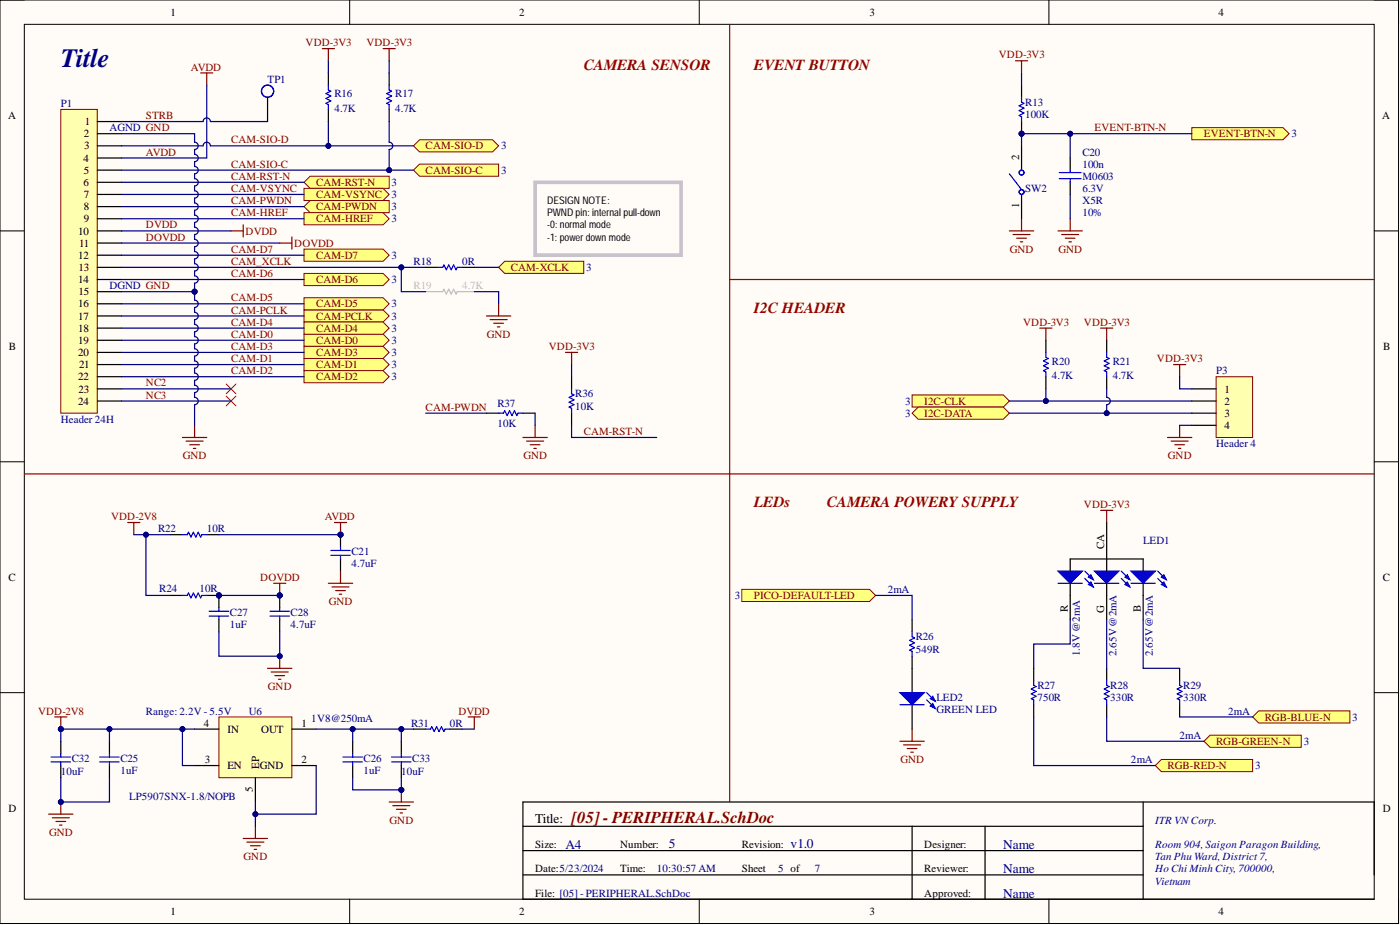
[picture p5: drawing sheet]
<svg xmlns="http://www.w3.org/2000/svg" width="292mm" height="193mm" viewBox="0 0 292 193" stroke-linecap="round" stroke-linejoin="round" font-family="sans-serif">
<defs><g id="words">
<text font-size="5.5" fill="#000080" x="12.7" y="14">Title</text>
<text font-size="3.5" fill="#800000" x="119.3" y="171.6">[05]- PERIPHERAL.SchDoc</text>
<g font-size="3.2" fill="#980000">
<text x="121.8" y="14.5">CAMERA SENSOR</text>
<text x="157.3" y="14.5">EVENT BUTTON</text>
<text x="157.3" y="65.2">I2C HEADER</text>
<text x="157.3" y="105.8">LEDs</text>
<text x="172.5" y="105.8">CAMERA POWERY SUPPLY</text>
</g>
<text font-size="2.8" x="111.6" y="171.8">Title:</text>
<g font-size="2.8" fill="#000080">
<text x="118" y="177.1">A4</text>
<text x="139.6" y="176.9">5</text>
<text x="164.9" y="176.9">v1.0</text>
<text x="209.3" y="177.1">Name</text>
<text x="209.3" y="182.2">Name</text>
<text x="209.3" y="187.3">Name</text>
</g>
<g font-size="2.3">
<text x="35.6" y="3.3">1</text>
<text x="108.3" y="3.3">2</text>
<text x="181.4" y="3.3">3</text>
<text x="254.2" y="3.3">4</text>
<text x="1.7" y="24.8">A</text>
<text x="17.5" y="28.7">2</text>
<text x="17.7" y="26.1">1</text>
<text x="288.4" y="24.8">A</text>
<text x="17.4" y="33.7">4</text>
<text x="17.6" y="31.2">3</text>
<text x="212.6" y="33.5" transform="rotate(-90 212.6 33.5)">2</text>
<text x="17.4" y="38.8">6</text>
<text x="17.5" y="36.3">5</text>
<text x="17.5" y="41.3">7</text>
<text x="17.5" y="43.9">8</text>
<text x="17.5" y="46.4">9</text>
<text x="212.6" y="43.4" transform="rotate(-90 212.6 43.4)">1</text>
<text x="16.3" y="48.9">10</text>
<text x="16.5" y="51.5">11</text>
<text x="16.3" y="54">12</text>
<text x="16.3" y="59.1">14</text>
<text x="16.4" y="56.5">13</text>
<text x="16.3" y="64.1">16</text>
<text x="16.4" y="61.6">15</text>
<text x="16.3" y="66.7">17</text>
<text x="16.3" y="69.2">18</text>
<text x="16.3" y="71.7">19</text>
<text x="1.9" y="73">B</text>
<text x="16.3" y="74.3">20</text>
<text x="16.5" y="76.8">21</text>
<text x="288.6" y="73">B</text>
<text x="16.3" y="79.3">22</text>
<text x="16.4" y="81.9">23</text>
<text x="255.5" y="81.9">1</text>
<text x="16.3" y="84.4">24</text>
<text x="255.5" y="84.4">2</text>
<text x="255.5" y="87">3</text>
<text x="255.5" y="89.5">4</text>
<text x="230.4" y="114.6" transform="rotate(-90 230.4 114.6)">CA</text>
<text x="1.8" y="121.2">C</text>
<text x="288.5" y="121.2">C</text>
<text x="222.8" y="127.8" transform="rotate(-90 222.8 127.8)">R</text>
<text x="230.4" y="127.9" transform="rotate(-90 230.4 127.9)">G</text>
<text x="238" y="127.7" transform="rotate(-90 238 127.7)">B</text>
<text x="42.5" y="151.6">4</text>
<text x="47.4" y="152.9">IN</text>
<text x="54.5" y="152.9">OUT</text>
<text x="62.9" y="151.6">1</text>
<text x="42.7" y="159.2">3</text>
<text x="47.4" y="160.5">EN</text>
<text x="54" y="160.5" transform="rotate(-90 54 160.5)">EP</text>
<text x="54.2" y="160.5">GND</text>
<text x="62.9" y="159.2">2</text>
<text x="52.8" y="165.3" transform="rotate(-90 52.8 165.3)">5</text>
<text x="1.8" y="169.3">D</text>
<text x="288.5" y="169.3">D</text>
<text x="111.6" y="176.9">Size:</text>
<text x="129.4" y="176.9">Number:</text>
<text x="154.8" y="176.9">Revision:</text>
<text x="192.8" y="176.9">Designer:</text>
<text x="111.6" y="182">Date:5/23/2024</text>
<text x="129.4" y="182">Time:</text>
<text x="154.8" y="182">Sheet</text>
<text x="192.8" y="182">Reviewer:</text>
<text x="35.6" y="190.9">1</text>
<text x="108.3" y="190.9">2</text>
<text x="111.6" y="187.1">File: [05] - PERIPHERAL.SchDoc</text>
<text x="181.4" y="190.9">3</text>
<text x="192.8" y="187.1">Approved:</text>
<text x="254.2" y="190.9">4</text>
</g>
<g font-size="2.3" fill="#800000">
<text x="63.8" y="9.6">VDD-3V3</text>
<text x="76.5" y="9.6">VDD-3V3</text>
<text x="39.8" y="14.7">AVDD</text>
<text x="208.4" y="12.2">VDD-3V3</text>
<text x="30.4" y="24.8">STRB</text>
<text x="48.2" y="29.9">CAM-SIO-D</text>
<text x="228.4" y="27.4">EVENT-BTN-N</text>
<text x="251.2" y="28.7">EVENT-BTN-N</text>
<text x="30.4" y="32.5">AVDD</text>
<text x="48.2" y="35">CAM-SIO-C</text>
<text x="88.8" y="31.2">CAM-SIO-D</text>
<text x="48.2" y="37.5">CAM-RST-N</text>
<text x="48.2" y="40.1">CAM-VSYNC</text>
<text x="66" y="38.8">CAM-RST-N</text>
<text x="66" y="41.3">CAM-VSYNC</text>
<text x="88.8" y="36.3">CAM-SIO-C</text>
<text x="30.4" y="47.7">DVDD</text>
<text x="48.2" y="42.6">CAM-PWDN</text>
<text x="48.2" y="45.1">CAM-HREF</text>
<text x="66" y="43.9">CAM-PWDN</text>
<text x="66" y="46.4">CAM-HREF</text>
<text x="30.4" y="50.2">DOVDD</text>
<text x="48.2" y="52.7">CAM-D7</text>
<text x="51.3" y="48.9">DVDD</text>
<text x="61.4" y="51.5">DOVDD</text>
<text x="210.7" y="52.7">GND</text>
<text x="220.8" y="52.7">GND</text>
<text x="48.2" y="55.3">CAM_XCLK</text>
<text x="48.2" y="57.8">CAM-D6</text>
<text x="66" y="59.1">CAM-D6</text>
<text x="66" y="54">CAM-D7</text>
<text x="106.6" y="56.5">CAM-XCLK</text>
<text x="48.2" y="62.9">CAM-D5</text>
<text x="48.2" y="65.4">CAM-PCLK</text>
<text x="66" y="64.1">CAM-D5</text>
<text x="48.2" y="67.9">CAM-D4</text>
<text x="48.2" y="70.5">CAM-D0</text>
<text x="66" y="66.7">CAM-PCLK</text>
<text x="66" y="71.7">CAM-D0</text>
<text x="66" y="69.2">CAM-D4</text>
<text x="101.6" y="70.5">GND</text>
<text x="213.5" y="67.9">VDD-3V3</text>
<text x="226.2" y="67.9">VDD-3V3</text>
<text x="48.2" y="73">CAM-D3</text>
<text x="48.2" y="75.5">CAM-D1</text>
<text x="66" y="76.8">CAM-D1</text>
<text x="66" y="74.3">CAM-D3</text>
<text x="114.5" y="73">VDD-3V3</text>
<text x="241.4" y="75.5">VDD-3V3</text>
<text x="30.4" y="80.6">NC2</text>
<text x="30.4" y="83.2">NC3</text>
<text x="48.2" y="78.1">CAM-D2</text>
<text x="66" y="79.3">CAM-D2</text>
<text x="88.8" y="85.7">CAM-PWDN</text>
<text x="192.8" y="84.4">I2C-CLK</text>
<text x="192.8" y="87">I2C-DATA</text>
<text x="38.1" y="95.8">GND</text>
<text x="109.2" y="95.8">GND</text>
<text x="121.8" y="90.8">CAM-RST-N</text>
<text x="243.7" y="95.8">GND</text>
<text x="226.2" y="106">VDD-3V3</text>
<text x="23.2" y="108.5">VDD-2V8</text>
<text x="67.7" y="108.5">AVDD</text>
<text x="54.3" y="121.2">DOVDD</text>
<text x="157.3" y="125">PICO-DEFAULT-LED</text>
<text x="68.6" y="126.2">GND</text>
<text x="55.9" y="144">GND</text>
<text x="8" y="149.1">VDD-2V8</text>
<text x="95.7" y="149.1">DVDD</text>
<text x="253.7" y="155.4">RGB-GREEN-N</text>
<text x="263.9" y="150.3">RGB-BLUE-N</text>
<text x="187.8" y="159.2">GND</text>
<text x="243.6" y="160.5">RGB-RED-N</text>
<text x="81.3" y="171.9">GND</text>
<text x="10.2" y="174.4">GND</text>
<text x="50.8" y="179.5">GND</text>
</g>
<g font-size="2.3" fill="#000080">
<text x="55.8" y="17.2">TP1</text>
<text x="12.7" y="22.3">P1</text>
<text x="69.8" y="23.3">4.7K</text>
<text x="69.8" y="20.3">R16</text>
<text x="82.5" y="23.3">4.7K</text>
<text x="82.5" y="20.3">R17</text>
<text x="213.9" y="22.1">R13</text>
<text x="22.8" y="27.4">AGND GND</text>
<text x="213.9" y="24.6">100K</text>
<text x="269.5" y="28.7">3</text>
<text x="104.5" y="31.2">3</text>
<text x="225.8" y="32.5">C20</text>
<text x="225.8" y="35">100n</text>
<text x="81.7" y="38.8">3</text>
<text x="81.7" y="41.3">3</text>
<text x="104.5" y="36.3">3</text>
<text x="213.9" y="40.1">SW2</text>
<text x="225.8" y="37.5">M0603</text>
<text x="225.8" y="40.1">6.3V</text>
<text x="81.7" y="43.9">3</text>
<text x="81.7" y="46.4">3</text>
<text x="225.8" y="42.6">X5R</text>
<text x="225.8" y="45.1">10%</text>
<text x="81.7" y="59.1">3</text>
<text x="81.7" y="54">3</text>
<text x="86.3" y="55.3">R18</text>
<text x="96.4" y="55.3">0R</text>
<text x="122.3" y="56.5">3</text>
<text x="22.8" y="60.3">DGND GND</text>
<text x="81.7" y="64.1">3</text>
<text x="81.7" y="66.7">3</text>
<text x="81.7" y="71.7">3</text>
<text x="81.7" y="69.2">3</text>
<text x="81.7" y="76.8">3</text>
<text x="81.7" y="74.3">3</text>
<text x="219.5" y="76.1">R20</text>
<text x="232.2" y="76.1">R21</text>
<text x="81.7" y="79.3">3</text>
<text x="120" y="82.9">R36</text>
<text x="219.5" y="79.1">4.7K</text>
<text x="232.2" y="79.1">4.7K</text>
<text x="253.7" y="78.1">P3</text>
<text x="12.7" y="88.2">Header 24H</text>
<text x="103.8" y="89">10K</text>
<text x="103.8" y="84.9">R37</text>
<text x="120" y="85.4">10K</text>
<text x="188.9" y="84.4">3</text>
<text x="188.9" y="87">3</text>
<text x="253.7" y="93.3">Header 4</text>
<text x="33" y="111">R22</text>
<text x="43.1" y="111">10R</text>
<text x="238.5" y="113.6">LED1</text>
<text x="73.3" y="118.4">4.7uF</text>
<text x="73.3" y="115.9">C21</text>
<text x="33.2" y="123.5">R24</text>
<text x="41.6" y="123.5">10R</text>
<text x="153.3" y="125">3</text>
<text x="185.2" y="123.7">2mA</text>
<text x="48" y="131.1">1uF</text>
<text x="48" y="128.5">C27</text>
<text x="60.6" y="131.1">4.7uF</text>
<text x="60.6" y="128.5">C28</text>
<text x="191.1" y="136.1">549R</text>
<text x="191.1" y="133.6">R26</text>
<text x="225.3" y="136.9" transform="rotate(-90 225.3 136.9)">1.8V @2mA</text>
<text x="232.9" y="136.9" transform="rotate(-90 232.9 136.9)">2.65V@2mA</text>
<text x="240.5" y="136.9" transform="rotate(-90 240.5 136.9)">2.65V@2mA</text>
<text x="216.4" y="143.7">R27</text>
<text x="231.7" y="143.7">R28</text>
<text x="246.9" y="143.7">R29</text>
<text x="30.4" y="149.1">Range: 2.2V - 5.5V</text>
<text x="51.9" y="149.1">U6</text>
<text x="195.4" y="146.3">LED2</text>
<text x="195.4" y="148.8">GREEN LED</text>
<text x="216.4" y="146.3">750R</text>
<text x="231.7" y="146.3">330R</text>
<text x="246.9" y="146.3">330R</text>
<text x="256.3" y="149.1">2mA</text>
<text x="65" y="150.6">1V8@250mA</text>
<text x="85.8" y="151.6">R31</text>
<text x="93.9" y="151.6">0R</text>
<text x="246.1" y="154.1">2mA</text>
<text x="272" y="155.4">3</text>
<text x="282.2" y="150.3">3</text>
<text x="12.7" y="161.7">10uF</text>
<text x="15" y="158.9">C32</text>
<text x="25.1" y="161.5">1uF</text>
<text x="25.1" y="158.9">C25</text>
<text x="75.9" y="161.5">1uF</text>
<text x="75.9" y="158.9">C26</text>
<text x="83.7" y="161.7">10uF</text>
<text x="86" y="158.9">C33</text>
<text x="236" y="159.2">2mA</text>
<text x="261.9" y="160.5">3</text>
<text x="27" y="166.8">LP5907SNX-1.8/NOPB</text>
<text x="241" y="171.9">ITR VNCorp.</text>
<text x="241" y="176.9">Room 904, Saigon Paragon Building,</text>
<text x="241" y="179.5">Tan Phu Ward, District 7,</text>
<text x="137" y="182">10:30:57 AM</text>
<text x="162.4" y="182">5 of</text>
<text x="170" y="182">7</text>
<text x="241" y="182">Ho Chi Minh City, 700000,</text>
<text x="241" y="184.5">Vietnam</text>
</g>
<g font-size="2.3" fill="#bfbebc">
<text x="86.3" y="60.3">R19</text>
<text x="96.4" y="60.3">4.7K</text>
</g>
<g font-size="2.2">
<text x="114.2" y="42.6">DESIGN NOTE:</text>
<text x="114.2" y="45.1">PWND pin: internal pull-down</text>
<text x="114.2" y="47.7">-0: normal mode</text>
<text x="114.2" y="50.2">-1: power down mode</text>
</g>
</g></defs>
<path d="M0 0h291.8v192.7h-291.8z" fill-rule="evenodd" fill="#fffcf8"/>
<path d="M0 0h291.8v192.7h-291.8z" fill="none" stroke="#000" stroke-width=".21"/>
<path d="M5.1 5.1h281.6v182.5h-281.6z" fill-rule="evenodd" fill="#fffcf8"/>
<g fill="none" stroke="#000" stroke-width=".21">
<path d="M0 0h5.1M5.1 5.1h281.6v182.5h-281.6zM72.9 0v5.1M145.9 0v5.1M218.8 0v5.1M286.7 0h5.1v5.1M0 48.2h5.1M286.7 48.2h5.1M0 96.3h5.1M286.7 96.3h5.1M0 144.5h5.1M286.7 144.5h5.1"/>
<path d="M72.9 187.6v5.1M145.9 187.6v5.1M218.8 187.6v5.1M291.8 187.6v5.1"/>
</g>
<path d="M109.1 172.4h129.4M109.1 177.4h129.4M190.3 172.4v15.2M205.5 172.4v15.2M238.5 167.3v20.3M109.1 182.5h129.4M286.7 182.5v-15.2h-177.6v20.3h177.6" fill="none" stroke="#000" stroke-width=".25"/>
<path d="M12.7 22.8h7.6v63.4h-7.6z" fill-rule="evenodd" fill="#ffffb0"/>
<path d="M12.7 22.8h7.6v63.4h-7.6z" fill="none" stroke="#800000" stroke-width=".21"/>
<g fill="none" stroke="#000" stroke-width=".25">
<path d="M20.3 25.4h5.1M20.3 27.9h5.1M20.3 30.4h5.1M20.3 33h5.1M20.3 35.5h5.1M20.3 38h5.1M55.8 20.3v5.1M20.3 40.6h5.1M20.3 43.1h5.1M20.3 45.6h5.1M20.3 48.2h5.1M20.3 50.7h5.1"/>
<path d="M20.3 53.2h5.1M20.3 55.8h5.1M20.3 58.3h5.1M20.3 60.8h5.1M20.3 63.4h5.1M20.3 65.9h5.1M20.3 68.4h5.1M20.3 71h5.1M20.3 73.5h5.1M20.3 76.1h5.1M20.3 78.6h5.1M20.3 81.1h5.1"/>
<path d="M20.3 83.7h5.1"/>
</g>
<path d="M38.1 91.3h5M38.8 92h3.6M39.6 92.8h2M40.3 93.5h.6M40.6 88.7v2.6" fill="none" stroke="#800000" stroke-width=".25"/>
<circle cx="55.8" cy="19" r="1.27" fill="none" stroke="#00f" stroke-width=".25"/>
<path d="M86.3 30.4l1.2-1.2h15.3l1.2 1.2-1.2 1.3h-15.3z" fill-rule="evenodd" fill="#ffff80"/>
<path d="M86.3 30.4l1.2-1.2h15.3l1.2 1.2-1.2 1.3h-15.3z" fill="none" stroke="#800000" stroke-width=".21"/>
<path d="M86.3 35.5l1.2-1.3h16.5v2.6h-16.5z" fill-rule="evenodd" fill="#ffff80"/>
<path d="M86.3 35.5l1.2-1.3h16.5v2.6h-16.5z" fill="none" stroke="#800000" stroke-width=".21"/>
<path d="M63.4 38l1.3-1.2h16.5v2.5h-16.5z" fill-rule="evenodd" fill="#ffff80"/>
<path d="M63.4 38l1.3-1.2h16.5v2.5h-16.5z" fill="none" stroke="#800000" stroke-width=".21"/>
<path d="M63.4 39.3h16.5l1.3 1.3-1.3 1.2h-16.5z" fill-rule="evenodd" fill="#ffff80"/>
<path d="M63.4 39.3h16.5l1.3 1.3-1.3 1.2h-16.5z" fill="none" stroke="#800000" stroke-width=".21"/>
<path d="M63.4 43.1l1.3-1.3h16.5v2.6h-16.5z" fill-rule="evenodd" fill="#ffff80"/>
<path d="M63.4 43.1l1.3-1.3h16.5v2.6h-16.5z" fill="none" stroke="#800000" stroke-width=".21"/>
<path d="M63.4 44.4h16.5l1.3 1.2-1.3 1.3h-16.5z" fill-rule="evenodd" fill="#ffff80"/>
<path d="M63.4 44.4h16.5l1.3 1.2-1.3 1.3h-16.5z" fill="none" stroke="#800000" stroke-width=".21"/>
<path d="M104 55.8l1.3-1.3h16.5v2.5h-16.5z" fill-rule="evenodd" fill="#ffff80"/>
<path d="M104 55.8l1.3-1.3h16.5v2.5h-16.5z" fill="none" stroke="#800000" stroke-width=".21"/>
<path d="M63.4 64.6h16.5l1.3 1.3-1.3 1.3h-16.5z" fill-rule="evenodd" fill="#ffff80"/>
<path d="M63.4 64.6h16.5l1.3 1.3-1.3 1.3h-16.5z" fill="none" stroke="#800000" stroke-width=".21"/>
<path d="M63.4 62.1h16.5l1.3 1.3-1.3 1.2h-16.5z" fill-rule="evenodd" fill="#ffff80"/>
<path d="M63.4 62.1h16.5l1.3 1.3-1.3 1.2h-16.5z" fill="none" stroke="#800000" stroke-width=".21"/>
<path d="M63.4 57h16.5l1.3 1.3-1.3 1.3h-16.5z" fill-rule="evenodd" fill="#ffff80"/>
<path d="M63.4 57h16.5l1.3 1.3-1.3 1.3h-16.5z" fill="none" stroke="#800000" stroke-width=".21"/>
<path d="M63.4 52h16.5l1.3 1.2-1.3 1.3h-16.5z" fill-rule="evenodd" fill="#ffff80"/>
<path d="M63.4 52h16.5l1.3 1.2-1.3 1.3h-16.5z" fill="none" stroke="#800000" stroke-width=".21"/>
<path d="M63.4 69.7h16.5l1.3 1.3-1.3 1.3h-16.5z" fill-rule="evenodd" fill="#ffff80"/>
<path d="M63.4 69.7h16.5l1.3 1.3-1.3 1.3h-16.5z" fill="none" stroke="#800000" stroke-width=".21"/>
<path d="M63.4 67.2h16.5l1.3 1.2-1.3 1.3h-16.5z" fill-rule="evenodd" fill="#ffff80"/>
<path d="M63.4 67.2h16.5l1.3 1.2-1.3 1.3h-16.5z" fill="none" stroke="#800000" stroke-width=".21"/>
<path d="M63.4 74.8h16.5l1.3 1.3-1.3 1.2h-16.5z" fill-rule="evenodd" fill="#ffff80"/>
<path d="M63.4 74.8h16.5l1.3 1.3-1.3 1.2h-16.5z" fill="none" stroke="#800000" stroke-width=".21"/>
<path d="M63.4 72.3h16.5l1.3 1.2-1.3 1.3h-16.5z" fill-rule="evenodd" fill="#ffff80"/>
<path d="M63.4 72.3h16.5l1.3 1.2-1.3 1.3h-16.5z" fill="none" stroke="#800000" stroke-width=".21"/>
<path d="M63.4 77.3h16.5l1.3 1.3-1.3 1.3h-16.5z" fill-rule="evenodd" fill="#ffff80"/>
<path d="M63.4 77.3h16.5l1.3 1.3-1.3 1.3h-16.5z" fill="none" stroke="#800000" stroke-width=".21"/>
<path d="M111.6 38h30.5v15.2h-30.5z" fill="none" stroke="#c6c3c6" stroke-width=".76"/>
<path d="M47.2 80.1l2 2M47.2 82.6l2 2.1M49.2 80.1l-2 2M49.2 82.6l-2 2.1" fill="none" stroke="#f00" stroke-width=".21"/>
<path d="M211.9 12.7h2.5M213.1 12.7v2.5M210.6 48.2h5.1M211.4 48.9h3.5M212.1 49.7h2.1M212.9 50.5h.5M213.1 45.6v2.6M220.7 48.2h5.1M221.5 48.9h3.6M222.3 49.7h2M223 50.5h.5M223.3 45.6v2.6" fill="none" stroke="#800000" stroke-width=".25"/>
<path d="M223.3 33v2.5M223.3 38v2.6" fill="none" stroke="#000" stroke-width=".25"/>
<path d="M221 37.3h4.6M221 36h4.6M223.3 35.5v.5M223.3 37.3v.7" fill="none" stroke="#000bff" stroke-width=".25"/>
<path d="M248.7 26.6h19l1.3 1.3-1.3 1.3h-19z" fill-rule="evenodd" fill="#ffff80"/>
<path d="M248.7 26.6h19l1.3 1.3-1.3 1.3h-19z" fill="none" stroke="#800000" stroke-width=".21"/>
<path d="M190.3 82.4h19l1.3 1.3-1.3 1.2h-19z" fill-rule="evenodd" fill="#ffff80"/>
<path d="M190.3 82.4h19l1.3 1.3-1.3 1.2h-19z" fill="none" stroke="#800000" stroke-width=".21"/>
<path d="M244.9 76.1h2.5M246.1 76.1v2.5M243.6 91.3h5.1M244.3 92h3.6M245.1 92.8h2M245.9 93.5h.5M246.1 88.7v2.6" fill="none" stroke="#800000" stroke-width=".25"/>
<path d="M190.3 86.2l1.3-1.3h17.7l1.3 1.3-1.3 1.3h-17.7z" fill-rule="evenodd" fill="#ffff80"/>
<path d="M190.3 86.2l1.3-1.3h17.7l1.3 1.3-1.3 1.3h-17.7z" fill="none" stroke="#800000" stroke-width=".21"/>
<path d="M216.9 68.4h2.6M218.2 68.4v2.6M229.6 68.4h2.6M230.9 68.4v2.6M229.6 106.5h2.6M230.9 106.5v2.5" fill="none" stroke="#800000" stroke-width=".25"/>
<path d="M261.3 149.6l1.3-1.3h19v2.5h-19z" fill-rule="evenodd" fill="#ffff80"/>
<path d="M261.3 149.6l1.3-1.3h19v2.5h-19z" fill="none" stroke="#800000" stroke-width=".21"/>
<path d="M251.2 154.6l1.3-1.2h19v2.5h-19z" fill-rule="evenodd" fill="#ffff80"/>
<path d="M251.2 154.6l1.3-1.2h19v2.5h-19z" fill="none" stroke="#800000" stroke-width=".21"/>
<path d="M241 159.7l1.3-1.3h19v2.6h-19z" fill-rule="evenodd" fill="#ffff80"/>
<path d="M241 159.7l1.3-1.3h19v2.6h-19z" fill="none" stroke="#800000" stroke-width=".21"/>
<path d="M67.2 10.1h2.6M68.5 10.1v2.6M79.9 10.1h2.6M81.2 10.1v2.6M101.5 65.9h5.1M102.3 66.7h3.5M103 67.4h2M103.8 68.2h.5M104 63.4v2.5" fill="none" stroke="#800000" stroke-width=".25"/>
<path d="M68.5 15.2v2.6M68.5 22.8v2.6M35.5 111.5h2.6M43.1 111.5h2.6M86.3 152.1h2.5M93.9 152.1h2.5" fill="none" stroke="#000" stroke-width=".25"/>
<path d="M68.5 17.8v1l.5 .2-1 .5 1 .5-1 .5 1 .5-1 .6 .5 .2v1M38.1 111.5h1l.2-.5 .5 1 .5-1 .6 1 .5-1 .5 1 .2-.5h1M88.8 152.1h1l.3-.5 .5 1 .5-1 .5 1 .5-1 .5 1 .3-.5h1" fill="none" stroke="#00f" stroke-width=".25"/>
<path d="M88.8 60.8h3.6l.2-.5 .5 1.1 .5-1.1 .5 1.1 .5-1.1 .6 1.1 .2-.6h3.6" fill="none" stroke="#bfbebc" stroke-width=".25"/>
<circle cx="45.7" cy="124.2" r=".51" fill="#000080"/>
<circle cx="45.7" cy="124.2" r=".51" fill="none" stroke="#000080" stroke-width=".21"/>
<path d="M43.1 124.2h2.6" fill="none" stroke="#000" stroke-width=".25"/>
<circle cx="45.7" cy="124.2" r=".51" fill="#000080"/>
<circle cx="45.7" cy="124.2" r=".51" fill="none" stroke="#000080" stroke-width=".21"/>
<path d="M35.5 124.2h2.6" fill="none" stroke="#000" stroke-width=".25"/>
<path d="M38.1 124.2h1l.2-.5 .5 1 .5-1 .6 1 .5-1 .5 1 .2-.5h1" fill="none" stroke="#00f" stroke-width=".25"/>
<circle cx="45.7" cy="124.2" r=".51" fill="#000080"/>
<circle cx="45.7" cy="124.2" r=".51" fill="none" stroke="#000080" stroke-width=".21"/>
<path d="M45.7 124.2v2.6M45.7 129.3v2.5" fill="none" stroke="#000" stroke-width=".25"/>
<circle cx="45.7" cy="124.2" r=".51" fill="#000080"/>
<circle cx="45.7" cy="124.2" r=".51" fill="none" stroke="#000080" stroke-width=".21"/>
<path d="M43.6 127.5h4.1M43.6 128.5h4.1M45.7 126.8v.7M45.7 128.5v.8" fill="none" stroke="#00f" stroke-width=".25"/>
<circle cx="58.4" cy="124.2" r=".51" fill="#000080"/>
<circle cx="58.4" cy="124.2" r=".51" fill="none" stroke="#000080" stroke-width=".21"/>
<path d="M58.4 124.2v2.6M58.4 129.3v2.5" fill="none" stroke="#000" stroke-width=".25"/>
<circle cx="58.4" cy="124.2" r=".51" fill="#000080"/>
<circle cx="58.4" cy="124.2" r=".51" fill="none" stroke="#000080" stroke-width=".21"/>
<path d="M56.3 127.5h4.1M58.4 126.8v.7" fill="none" stroke="#00f" stroke-width=".25"/>
<path d="M56.3 128.5h4.1M58.4 128.5v.8" fill="none" stroke="#1309bb" stroke-width=".25"/>
<path d="M55.8 139.4h5.1M58.4 136.9v2.5M56.6 140.2h3.5M57.3 140.9h2.1M58.1 141.7h.5" fill="none" stroke="#800000" stroke-width=".25"/>
<circle cx="58.4" cy="136.9" r=".51" fill="#000080"/>
<circle cx="58.4" cy="136.9" r=".51" fill="none" stroke="#000080" stroke-width=".21"/>
<circle cx="71" cy="111.5" r=".51" fill="#000080"/>
<circle cx="71" cy="111.5" r=".51" fill="none" stroke="#000080" stroke-width=".21"/>
<path d="M71 111.5v2.6M71 116.6v2.5" fill="none" stroke="#000" stroke-width=".25"/>
<circle cx="71" cy="111.5" r=".51" fill="#000080"/>
<circle cx="71" cy="111.5" r=".51" fill="none" stroke="#000080" stroke-width=".21"/>
<path d="M69 114.8h4.1M71 114.1v.7" fill="none" stroke="#00f" stroke-width=".25"/>
<path d="M69 115.9h4.1M71 115.9v.7" fill="none" stroke="#1309bb" stroke-width=".25"/>
<path d="M69.8 109h2.5M71 109v2.5M71 119.1v2.6M68.5 121.7h5.1M69.3 122.4h3.5M70 123.2h2.1M70.8 124h.5" fill="none" stroke="#800000" stroke-width=".25"/>
<circle cx="71" cy="111.5" r=".51" fill="#000080"/>
<circle cx="71" cy="111.5" r=".51" fill="none" stroke="#000080" stroke-width=".21"/>
<path d="M57.1 121.7h2.5M58.4 121.7v2.5" fill="none" stroke="#800000" stroke-width=".25"/>
<circle cx="58.4" cy="124.2" r=".51" fill="#000080"/>
<circle cx="58.4" cy="124.2" r=".51" fill="none" stroke="#000080" stroke-width=".21"/>
<path d="M41.9 15.2h2.5M43.1 15.2v2.6M48.2 48.2h2.5M50.7 46.9v2.5M58.4 50.7h2.5M60.9 49.4v2.6M97.7 149.6h2.5M99 149.6v2.5" fill="none" stroke="#800000" stroke-width=".25"/>
<path d="M152.2 5.1v162.2M152.2 58.3h134.5M5.1 98.9h281.6" fill="none" stroke="#980000" stroke-width=".25"/>
<path d="M154.8 122.9h26.6l1.3 1.3-1.3 1.3h-26.6z" fill-rule="evenodd" fill="#ffff80"/>
<path d="M154.8 122.9h26.6l1.3 1.3-1.3 1.3h-26.6z" fill="none" stroke="#800000" stroke-width=".21"/>
<path d="M190.3 129.3v2.5M190.3 136.9v2.5M73.6 154.6v2.6M73.6 159.7v2.5" fill="none" stroke="#000" stroke-width=".25"/>
<path d="M190.3 131.8v1l.5 .3-1 .5 1 .5-1 .5 1 .5-1 .5 .5 .3v1M71.6 157.9h4M71.6 158.9h4M73.6 157.2v.7M73.6 158.9v.8" fill="none" stroke="#00f" stroke-width=".25"/>
<g fill="none" stroke="#800000" stroke-width=".25">
<path d="M187.8 154.6h5M188.5 155.4h3.6M189.3 156.2h2M190 156.9h.6M190.3 152.1v2.5M10.1 169.8h5.1M10.9 170.6h3.6M11.7 171.4h2M12.4 172.1h.5M12.7 167.3v2.5M50.7 174.9h5.1M51.5 175.7h3.6"/>
<path d="M52.3 176.4h2M53 177.2h.5M53.3 172.4v2.5"/>
</g>
<circle cx="12.7" cy="167.3" r=".51" fill="#000080"/>
<circle cx="12.7" cy="167.3" r=".51" fill="none" stroke="#000080" stroke-width=".21"/>
<path d="M81.2 167.3h5.1M82 168.1h3.5M82.7 168.8h2M83.5 169.6h.5M83.7 164.8v2.5" fill="none" stroke="#800000" stroke-width=".25"/>
<circle cx="83.7" cy="164.8" r=".51" fill="#000080"/>
<circle cx="83.7" cy="164.8" r=".51" fill="none" stroke="#000080" stroke-width=".21"/>
<path d="M11.4 149.6h2.6M12.7 149.6v2.5" fill="none" stroke="#800000" stroke-width=".25"/>
<circle cx="12.7" cy="152.1" r=".51" fill="#000080"/>
<circle cx="12.7" cy="152.1" r=".51" fill="none" stroke="#000080" stroke-width=".21"/>
<path d="M253.7 78.6h7.6v12.7h-7.6z" fill-rule="evenodd" fill="#ffffb0"/>
<path d="M253.7 78.6h7.6v12.7h-7.6z" fill="none" stroke="#800000" stroke-width=".21"/>
<path d="M248.7 81.1h5M248.7 83.7h5M248.7 86.2h5M248.7 88.7h5M215.7 139.4v2.6M230.9 139.4v2.6M246.1 139.4v2.6M215.7 147v2.6M230.9 147v2.6M246.1 147v2.6" fill="none" stroke="#000" stroke-width=".25"/>
<path d="M215.7 142v1l.5 .2-1 .5 1 .5-1 .5 1 .6-1 .5 .5 .2v1M230.9 142v1l.5 .2-1 .5 1 .5-1 .5 1 .6-1 .5 .5 .2v1M246.1 142v1l.5 .2-1 .5 1 .5-1 .5 1 .6-1 .5 .5 .2v1" fill="none" stroke="#00f" stroke-width=".25"/>
<circle cx="213.1" cy="27.9" r=".51" fill="#000080"/>
<circle cx="213.1" cy="27.9" r=".51" fill="none" stroke="#000080" stroke-width=".21"/>
<path d="M213.1 17.8v2.5M213.1 25.4v2.5" fill="none" stroke="#000" stroke-width=".25"/>
<circle cx="213.1" cy="27.9" r=".51" fill="#000080"/>
<circle cx="213.1" cy="27.9" r=".51" fill="none" stroke="#000080" stroke-width=".21"/>
<path d="M213.1 20.3v1l.5 .3-1 .5 1 .5-1 .5 1 .5-1 .5 .5 .2v1.1M104 86.2h1l.3-.5 .5 1 .5-1 .5 1 .5-1 .5 1 .3-.5h1M119.3 81.1v1l.5 .3-1.1 .5 1.1 .5-1.1 .5 1.1 .5-1.1 .5 .6 .3v1" fill="none" stroke="#00f" stroke-width=".25"/>
<path d="M119.3 78.6v2.5M101.5 86.2h2.5M109.1 86.2h2.5M119.3 86.2v2.5" fill="none" stroke="#000" stroke-width=".25"/>
<path d="M118 73.5h2.5M119.3 73.5v2.6M109.1 91.3h5.1M109.9 92h3.5M110.6 92.8h2.1M111.4 93.5h.5M111.6 88.7v2.6" fill="none" stroke="#800000" stroke-width=".25"/>
<path d="M45.7 149.6h15.2v12.6h-15.2z" fill-rule="evenodd" fill="#ffffb0"/>
<path d="M45.7 149.6h15.2v12.6h-15.2z" fill="none" stroke="#800000" stroke-width=".21"/>
<path d="M223.3 124.2v5.1M40.6 159.7h5.1M40.6 152.1h5.1M60.9 159.7h5.1M60.9 152.1h5.1M53.3 162.2v5.1" fill="none" stroke="#000" stroke-width=".25"/>
<path d="M26.6 109h2.6M27.9 109v2.5" fill="none" stroke="#800000" stroke-width=".25"/>
<path d="M220.7 119.1h5.1l-2.5 2.6z" fill="#00f"/>
<path d="M220.7 119.1h5.1l-2.5 2.6zM226.3 119.1l1.8 1.8M226.3 120.7l1.8 1.7" fill="none" stroke="#00f" stroke-width=".25"/>
<path d="M227.1 121.9l.5-.5 .5 1z" fill="#00f"/>
<path d="M227.1 121.9l.5-.5 .5 1z" fill="none" stroke="#00f" stroke-width=".25"/>
<path d="M227.1 120.4l.5-.5 .5 1z" fill="#00f"/>
<path d="M220.7 121.7h5.1M227.1 120.4l.5-.5 .5 1z" fill="none" stroke="#00f" stroke-width=".25"/>
<path d="M230.9 124.2v5.1" fill="none" stroke="#000" stroke-width=".25"/>
<path d="M228.4 119.1h5l-2.5 2.6z" fill="#00f"/>
<path d="M228.4 119.1h5l-2.5 2.6zM228.4 121.7h5" fill="none" stroke="#00f" stroke-width=".25"/>
<path d="M238.5 124.2v5.1" fill="none" stroke="#000" stroke-width=".25"/>
<path d="M236 119.1h5l-2.5 2.6z" fill="#00f"/>
<path d="M233.9 119.1l1.8 1.8M236 119.1h5l-2.5 2.6zM233.9 120.7l1.8 1.7M236 121.7h5" fill="none" stroke="#00f" stroke-width=".25"/>
<path d="M223.3 119.1v-2.5h15.2v2.5M230.9 109v10.1" fill="none" stroke="#000" stroke-width=".25"/>
<path d="M234.7 121.9l.5-.5 .5 1z" fill="#00f"/>
<path d="M234.7 121.9l.5-.5 .5 1z" fill="none" stroke="#00f" stroke-width=".25"/>
<path d="M234.7 120.4l.5-.5 .5 1z" fill="#00f"/>
<path d="M241.6 119.1l1.7 1.8M234.7 120.4l.5-.5 .5 1zM241.6 120.7l1.7 1.7" fill="none" stroke="#00f" stroke-width=".25"/>
<path d="M242.3 121.9l.5-.5 .5 1z" fill="#00f"/>
<path d="M242.3 121.9l.5-.5 .5 1z" fill="none" stroke="#00f" stroke-width=".25"/>
<path d="M242.3 120.4l.5-.5 .5 1z" fill="#00f"/>
<g fill="none" stroke="#00f" stroke-width=".25">
<path d="M81.2 17.8v1l.5 .2-1 .5 1 .5-1 .5 1 .5-1 .6 .5 .2v1M210.6 36.3l2.5 3.3M218.2 73.5v1l.5 .3-1 .5 1 .5-1 .5 1 .5-1 .5 .5 .3v1M230.9 73.5v1l.5 .3-1 .5 1 .5-1 .5 1 .5-1 .5 .5 .3v1M242.3 120.4l.5-.5 .5 1zM20.8 157.9h4.1M20.8 158.9h4.1M22.8 157.2v.7M22.8 158.9v.8"/>
<circle cx="213.1" cy="36" r=".51"/>
<circle cx="213.1" cy="40.1" r=".51"/>
</g>
<g fill="none" stroke="#000" stroke-width=".25">
<path d="M81.2 15.2v2.6M81.2 22.8v2.6M213.1 30.4v5.1M213.1 40.6v5M218.2 71v2.5M218.2 78.6v2.5M230.9 71v2.5M230.9 78.6v2.5M190.3 139.4v5.1M223.3 121.7v2.5M230.9 121.7v2.5M238.5 121.7v2.5"/>
<path d="M22.8 154.6v2.6M22.8 159.7v2.5M190.3 147v5.1"/>
</g>
<path d="M187.8 144.5h5l-2.5 2.5z" fill="#00f"/>
<path d="M187.8 144.5h5l-2.5 2.5zM193.3 146l1.8 1.8M193.3 144.5l1.8 1.8" fill="none" stroke="#00f" stroke-width=".25"/>
<path d="M194.1 147.3l.5-.5 .5 1z" fill="#00f"/>
<path d="M194.1 147.3l.5-.5 .5 1z" fill="none" stroke="#00f" stroke-width=".25"/>
<path d="M194.1 145.8l.5-.5 .5 1z" fill="#00f"/>
<path d="M10.7 157.9h4M10.7 158.9h4M12.7 157.2v.7M12.7 158.9v.8M81.7 157.9h4.1M81.7 158.9h4.1M83.7 157.2v.7M83.7 158.9v.8M187.8 147h5M194.1 145.8l.5-.5 .5 1z" fill="none" stroke="#00f" stroke-width=".25"/>
<path d="M12.7 154.6v2.6M12.7 159.7v2.5M83.7 154.6v2.6M83.7 159.7v2.5" fill="none" stroke="#000" stroke-width=".25"/>
<path d="M230.9 129.3v10.1M12.7 162.2v5.1h10.1v-5.1" fill="none" stroke="#000080" stroke-width=".25"/>
<circle cx="12.7" cy="167.3" r=".51" fill="#000080"/>
<circle cx="12.7" cy="167.3" r=".51" fill="none" stroke="#000080" stroke-width=".21"/>
<path d="M12.7 152.1h25.4" fill="none" stroke="#000080" stroke-width=".25"/>
<circle cx="12.7" cy="152.1" r=".51" fill="#000080"/>
<circle cx="12.7" cy="152.1" r=".51" fill="none" stroke="#000080" stroke-width=".21"/>
<circle cx="22.8" cy="152.1" r=".51" fill="#000080"/>
<circle cx="22.8" cy="152.1" r=".51" fill="none" stroke="#000080" stroke-width=".21"/>
<circle cx="38.1" cy="152.1" r=".51" fill="#000080"/>
<circle cx="38.1" cy="152.1" r=".51" fill="none" stroke="#000080" stroke-width=".21"/>
<path d="M25.4 78.6h38M25.4 76.1h38M25.4 73.5h38M25.4 71h38M25.4 68.4h38M25.4 65.9h38M25.4 63.4h38M25.4 60.8h15.2M25.4 83.7h22.8M25.4 81.1h22.8" fill="none" stroke="#000080" stroke-width=".25"/>
<circle cx="40.6" cy="60.8" r=".51" fill="#000080"/>
<circle cx="40.6" cy="60.8" r=".51" fill="none" stroke="#000080" stroke-width=".21"/>
<path d="M25.4 55.8h63.4M25.4 58.3h38" fill="none" stroke="#000080" stroke-width=".25"/>
<circle cx="83.7" cy="55.8" r=".51" fill="#000080"/>
<circle cx="83.7" cy="55.8" r=".51" fill="none" stroke="#000080" stroke-width=".21"/>
<path d="M25.4 35.5h60.9M25.4 38h38M25.4 53.2h38M25.4 50.7h33M25.4 48.2h22.8M25.4 45.6h38M25.4 43.1h38M25.4 40.6h38" fill="none" stroke="#000080" stroke-width=".25"/>
<circle cx="81.2" cy="35.5" r=".51" fill="#000080"/>
<circle cx="81.2" cy="35.5" r=".51" fill="none" stroke="#000080" stroke-width=".21"/>
<path d="M43.1 17.8v15.2h-17.7M25.4 30.4h17a.76 .76 0 0 1 .7-.7 .76 .76 0 0 1 .8 .7h42.4" fill="none" stroke="#000080" stroke-width=".25"/>
<circle cx="68.5" cy="30.4" r=".51" fill="#000080"/>
<circle cx="68.5" cy="30.4" r=".51" fill="none" stroke="#000080" stroke-width=".21"/>
<path d="M25.4 27.9h15.2v1.8a.76 .76 0 0 1 .8 .7 .76 .76 0 0 1-.8 .8v1a.76 .76 0 0 1 .8 .8 .76 .76 0 0 1-.8 .7v1a.76 .76 0 0 1 .8 .8 .76 .76 0 0 1-.8 .8v1a.76 .76 0 0 1 .8 .7 .76 .76 0 0 1-.8 .8v1a.76 .76 0 0 1 .8 .8 .76 .76 0 0 1-.8 .7v1a.76 .76 0 0 1 .8 .8 .76 .76 0 0 1-.8 .8v1a.76 .76 0 0 1 .8 .7 .76 .76 0 0 1-.8 .8v1a.76 .76 0 0 1 .8 .8 .76 .76 0 0 1-.8 .7v1a.76 .76 0 0 1 .8 .8 .76 .76 0 0 1-.8 .8v1a.76 .76 0 0 1 .8 .7 .76 .76 0 0 1-.8 .8v1a.76 .76 0 0 1 .8 .8 .76 .76 0 0 1-.8 .7v1a.76 .76 0 0 1 .8 .8 .76 .76 0 0 1-.8 .8v1.7" fill="none" stroke="#000080" stroke-width=".25"/>
<circle cx="40.6" cy="60.8" r=".51" fill="#000080"/>
<circle cx="40.6" cy="60.8" r=".51" fill="none" stroke="#000080" stroke-width=".21"/>
<path d="M25.4 25.4h17a.76 .76 0 0 1 .7-.8 .76 .76 0 0 1 .8 .8h11.9M27.9 111.5h2.5" fill="none" stroke="#000080" stroke-width=".25"/>
<circle cx="30.4" cy="111.5" r=".51" fill="#000080"/>
<circle cx="30.4" cy="111.5" r=".51" fill="none" stroke="#000080" stroke-width=".21"/>
<path d="M35.5 111.5h-5.1v12.7h5.1" fill="none" stroke="#000080" stroke-width=".25"/>
<circle cx="30.4" cy="111.5" r=".51" fill="#000080"/>
<circle cx="30.4" cy="111.5" r=".51" fill="none" stroke="#000080" stroke-width=".21"/>
<path d="M40.6 152.1h-2.5v7.6h2.5" fill="none" stroke="#000080" stroke-width=".25"/>
<circle cx="38.1" cy="152.1" r=".51" fill="#000080"/>
<circle cx="38.1" cy="152.1" r=".51" fill="none" stroke="#000080" stroke-width=".21"/>
<path d="M45.7 131.8v5.1h12.7v-5.1" fill="none" stroke="#000080" stroke-width=".25"/>
<circle cx="58.4" cy="136.9" r=".51" fill="#000080"/>
<circle cx="58.4" cy="136.9" r=".51" fill="none" stroke="#000080" stroke-width=".21"/>
<path d="M45.7 124.2h12.7" fill="none" stroke="#000080" stroke-width=".25"/>
<circle cx="45.7" cy="124.2" r=".51" fill="#000080"/>
<circle cx="45.7" cy="124.2" r=".51" fill="none" stroke="#000080" stroke-width=".21"/>
<circle cx="58.4" cy="124.2" r=".51" fill="#000080"/>
<circle cx="58.4" cy="124.2" r=".51" fill="none" stroke="#000080" stroke-width=".21"/>
<path d="M45.7 111.5h25.3" fill="none" stroke="#000080" stroke-width=".25"/>
<circle cx="71" cy="111.5" r=".51" fill="#000080"/>
<circle cx="71" cy="111.5" r=".51" fill="none" stroke="#000080" stroke-width=".21"/>
<path d="M66 159.7v10.1h-12.7" fill="none" stroke="#000080" stroke-width=".25"/>
<circle cx="53.3" cy="169.8" r=".51" fill="#000080"/>
<circle cx="53.3" cy="169.8" r=".51" fill="none" stroke="#000080" stroke-width=".21"/>
<path d="M66 152.1h17.7v2.5" fill="none" stroke="#000080" stroke-width=".25"/>
<circle cx="73.6" cy="152.1" r=".51" fill="#000080"/>
<circle cx="73.6" cy="152.1" r=".51" fill="none" stroke="#000080" stroke-width=".21"/>
<circle cx="83.7" cy="152.1" r=".51" fill="#000080"/>
<circle cx="83.7" cy="152.1" r=".51" fill="none" stroke="#000080" stroke-width=".21"/>
<path d="M73.6 162.2v2.6h10.1" fill="none" stroke="#000080" stroke-width=".25"/>
<circle cx="83.7" cy="164.8" r=".51" fill="#000080"/>
<circle cx="83.7" cy="164.8" r=".51" fill="none" stroke="#000080" stroke-width=".21"/>
<path d="M83.7 152.1h2.6" fill="none" stroke="#000080" stroke-width=".25"/>
<circle cx="83.7" cy="152.1" r=".51" fill="#000080"/>
<circle cx="83.7" cy="152.1" r=".51" fill="none" stroke="#000080" stroke-width=".21"/>
<path d="M83.7 55.8v5h5.1" fill="none" stroke="#000080" stroke-width=".25"/>
<circle cx="83.7" cy="55.8" r=".51" fill="#000080"/>
<circle cx="83.7" cy="55.8" r=".51" fill="none" stroke="#000080" stroke-width=".21"/>
<path d="M99 55.8h5M99 60.8h5v2.6M88.8 86.2h12.7M119.3 88.7v2.6h17.7M210.6 86.2h38.1M182.7 124.2h7.6v5.1M96.4 152.1h2.6" fill="none" stroke="#000080" stroke-width=".25"/>
<circle cx="230.9" cy="86.2" r=".51" fill="#000080"/>
<circle cx="230.9" cy="86.2" r=".51" fill="none" stroke="#000080" stroke-width=".21"/>
<path d="M210.6 83.7h38.1" fill="none" stroke="#000080" stroke-width=".25"/>
<circle cx="218.2" cy="83.7" r=".51" fill="#000080"/>
<circle cx="218.2" cy="83.7" r=".51" fill="none" stroke="#000080" stroke-width=".21"/>
<path d="M248.7 27.9h-35.6v2.5" fill="none" stroke="#000080" stroke-width=".25"/>
<circle cx="213.1" cy="27.9" r=".51" fill="#000080"/>
<circle cx="213.1" cy="27.9" r=".51" fill="none" stroke="#000080" stroke-width=".21"/>
<circle cx="223.3" cy="27.9" r=".51" fill="#000080"/>
<circle cx="223.3" cy="27.9" r=".51" fill="none" stroke="#000080" stroke-width=".21"/>
<path d="M246.1 78.6v2.5h2.6M246.1 88.7h2.6M223.3 129.3v5.1h-7.6v5M238.5 129.3v10.1h7.6M12.7 152.1v2.5M215.7 149.6v10.1h25.3M230.9 149.6v5h20.3M246.1 149.6h15.2" fill="none" stroke="#000080" stroke-width=".25"/>
<circle cx="12.7" cy="152.1" r=".51" fill="#000080"/>
<circle cx="12.7" cy="152.1" r=".51" fill="none" stroke="#000080" stroke-width=".21"/>
<path d="M22.8 152.1v2.5" fill="none" stroke="#000080" stroke-width=".25"/>
<circle cx="22.8" cy="152.1" r=".51" fill="#000080"/>
<circle cx="22.8" cy="152.1" r=".51" fill="none" stroke="#000080" stroke-width=".21"/>
<path d="M40.6 60.8v1.8a.76 .76 0 0 1 .8 .8 .76 .76 0 0 1-.8 .7v1.1a.76 .76 0 0 1 .8 .7 .76 .76 0 0 1-.8 .8v1a.76 .76 0 0 1 .8 .7 .76 .76 0 0 1-.8 .8v1a.76 .76 0 0 1 .8 .8 .76 .76 0 0 1-.8 .7v1.1a.76 .76 0 0 1 .8 .7 .76 .76 0 0 1-.8 .8v1a.76 .76 0 0 1 .8 .8 .76 .76 0 0 1-.8 .7v1a.76 .76 0 0 1 .8 .8 .76 .76 0 0 1-.8 .7v1.1a.76 .76 0 0 1 .8 .7 .76 .76 0 0 1-.8 .8v1a.76 .76 0 0 1 .8 .8 .76 .76 0 0 1-.8 .7v4.3" fill="none" stroke="#000080" stroke-width=".25"/>
<circle cx="40.6" cy="60.8" r=".51" fill="#000080"/>
<circle cx="40.6" cy="60.8" r=".51" fill="none" stroke="#000080" stroke-width=".21"/>
<path d="M53.3 167.3v5.1" fill="none" stroke="#000080" stroke-width=".25"/>
<circle cx="53.3" cy="169.8" r=".51" fill="#000080"/>
<circle cx="53.3" cy="169.8" r=".51" fill="none" stroke="#000080" stroke-width=".21"/>
<path d="M68.5 25.4v5" fill="none" stroke="#000080" stroke-width=".25"/>
<circle cx="68.5" cy="30.4" r=".51" fill="#000080"/>
<circle cx="68.5" cy="30.4" r=".51" fill="none" stroke="#000080" stroke-width=".21"/>
<path d="M68.5 12.7v2.5M73.6 152.1v2.5" fill="none" stroke="#000080" stroke-width=".25"/>
<circle cx="73.6" cy="152.1" r=".51" fill="#000080"/>
<circle cx="73.6" cy="152.1" r=".51" fill="none" stroke="#000080" stroke-width=".21"/>
<path d="M81.2 25.4v4.3a.76 .76 0 0 1 .8 .7 .76 .76 0 0 1-.8 .8v4.3" fill="none" stroke="#000080" stroke-width=".25"/>
<circle cx="81.2" cy="35.5" r=".51" fill="#000080"/>
<circle cx="81.2" cy="35.5" r=".51" fill="none" stroke="#000080" stroke-width=".21"/>
<path d="M81.2 12.7v2.5M83.7 162.2v2.6" fill="none" stroke="#000080" stroke-width=".25"/>
<circle cx="83.7" cy="164.8" r=".51" fill="#000080"/>
<circle cx="83.7" cy="164.8" r=".51" fill="none" stroke="#000080" stroke-width=".21"/>
<path d="M213.1 15.2v2.6M119.3 76.1v2.5M111.6 86.2v2.5M218.2 81.1v2.6" fill="none" stroke="#000080" stroke-width=".25"/>
<circle cx="218.2" cy="83.7" r=".51" fill="#000080"/>
<circle cx="218.2" cy="83.7" r=".51" fill="none" stroke="#000080" stroke-width=".21"/>
<path d="M223.3 27.9v5.1M223.3 40.6v5" fill="none" stroke="#000080" stroke-width=".25"/>
<circle cx="223.3" cy="27.9" r=".51" fill="#000080"/>
<circle cx="223.3" cy="27.9" r=".51" fill="none" stroke="#000080" stroke-width=".21"/>
<path d="M230.9 81.1v1.8a.76 .76 0 0 1 .8 .8 .76 .76 0 0 1-.8 .7v1.8" fill="none" stroke="#000080" stroke-width=".25"/>
<circle cx="230.9" cy="86.2" r=".51" fill="#000080"/>
<circle cx="230.9" cy="86.2" r=".51" fill="none" stroke="#000080" stroke-width=".21"/>
<path d="M88.8 55.8h2.5M96.4 55.8h2.6" fill="none" stroke="#000" stroke-width=".25"/>
<path d="M91.3 55.8h1.1l.2-.5 .5 1 .5-1 .5 1 .5-1 .6 1 .2-.5h1" fill="none" stroke="#00f" stroke-width=".25"/>
<use href="#words"/>
</svg>
